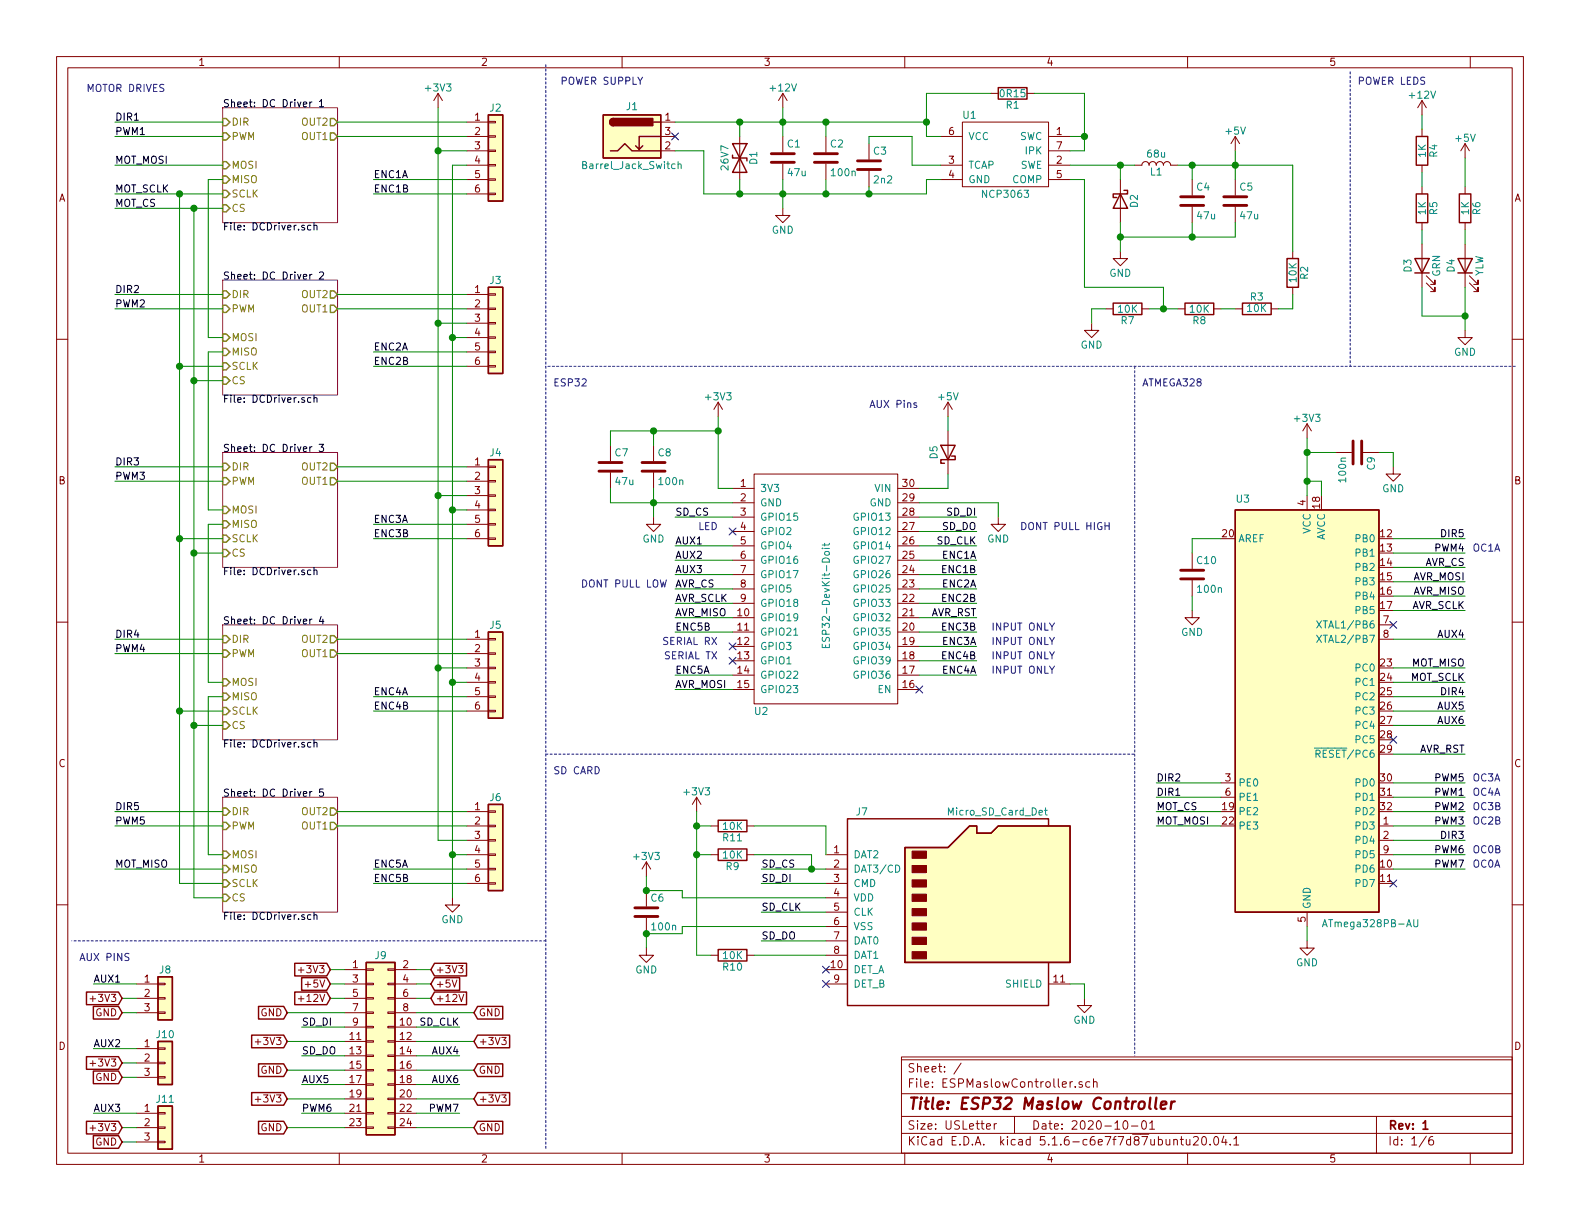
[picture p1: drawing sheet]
<svg xmlns="http://www.w3.org/2000/svg" width="279mm" height="216mm" viewBox="0 0 279 216" stroke-linecap="round" stroke-linejoin="round" font-family="sans-serif">
<defs><g id="words">
<text font-size="2.8" fill="#840000" x="160.4" y="196.2">Title: ESP32 Maslow Controller</text>
<g font-size="2.1" fill="#840000">
<text x="160.4" y="189.6">Sheet: /</text>
<text x="160.4" y="192.3">File: ESPMaslowController.sch</text>
<text x="160.4" y="202.5">KiCad E.D.A. kicad 5.1.6-c6e7f7d87ubuntu20.04.1</text>
<text x="160.4" y="199.7">Size: USLetter</text>
<text x="182.4" y="199.7">Date: 2020-10-01</text>
<text x="245.4" y="199.7">Rev: 1</text>
<text x="245.4" y="202.5">Id: 1/6</text>
</g>
<g font-size="1.8" fill="#840000">
<text x="35" y="11.6">1</text>
<text x="85" y="11.6">2</text>
<text x="135" y="11.6">3</text>
<text x="185" y="11.6">4</text>
<text x="235" y="11.6">5</text>
<text x="84" y="21.3">1</text>
<text x="84" y="23.9">2</text>
<text x="117.6" y="21.3">1</text>
<text x="117.6" y="23.9">3</text>
<text x="167.8" y="23.9">6</text>
<text x="186.8" y="23.9">1</text>
<text x="84" y="26.4">3</text>
<text x="84" y="29">4</text>
<text x="117.6" y="26.4">2</text>
<text x="167.8" y="29">3</text>
<text x="186.8" y="29">2</text>
<text x="186.8" y="26.4">7</text>
<text x="10.4" y="35.6">A</text>
<text x="84" y="31.5">5</text>
<text x="84" y="34">6</text>
<text x="167.8" y="31.5">4</text>
<text x="186.8" y="31.5">5</text>
<text x="267.8" y="35.6">A</text>
<text x="84" y="51.8">1</text>
<text x="84" y="54.4">2</text>
<text x="84" y="56.9">3</text>
<text x="84" y="59.4">4</text>
<text x="84" y="62">5</text>
<text x="84" y="64.5">6</text>
<text x="84" y="82.3">1</text>
<text x="10.4" y="85.6">B</text>
<text x="84" y="84.8">2</text>
<text x="84" y="87.4">3</text>
<text x="84" y="89.9">4</text>
<text x="131" y="86.1">1</text>
<text x="131" y="88.6">2</text>
<text x="159.7" y="88.6">29</text>
<text x="159.7" y="86.1">30</text>
<text x="230.9" y="89.4" transform="rotate(-90 230.9 89.4)">4</text>
<text x="233.4" y="89.9" transform="rotate(-90 233.4 89.9)">18</text>
<text x="267.8" y="85.6">B</text>
<text x="84" y="92.5">5</text>
<text x="84" y="95">6</text>
<text x="131" y="91.2">3</text>
<text x="131" y="93.7">4</text>
<text x="159.7" y="93.7">27</text>
<text x="159.7" y="91.2">28</text>
<text x="216.2" y="95">20</text>
<text x="244.1" y="95">12</text>
<text x="131" y="96.3">5</text>
<text x="131" y="98.8">6</text>
<text x="131" y="101.3">7</text>
<text x="159.7" y="101.3">24</text>
<text x="159.7" y="98.8">25</text>
<text x="159.7" y="96.3">26</text>
<text x="244.1" y="97.5">13</text>
<text x="244.1" y="100.1">14</text>
<text x="131" y="103.9">8</text>
<text x="131" y="106.4">9</text>
<text x="159.7" y="106.4">22</text>
<text x="159.7" y="103.9">23</text>
<text x="244.1" y="102.6">15</text>
<text x="244.1" y="105.2">16</text>
<text x="244.1" y="107.7">17</text>
<text x="84" y="112.8">1</text>
<text x="130.5" y="109">10</text>
<text x="130.5" y="111.5">11</text>
<text x="159.7" y="111.5">20</text>
<text x="159.7" y="109">21</text>
<text x="244.6" y="110.2">7</text>
<text x="244.6" y="112.8">8</text>
<text x="84" y="115.3">2</text>
<text x="84" y="117.9">3</text>
<text x="130.5" y="114">12</text>
<text x="130.5" y="116.6">13</text>
<text x="130.5" y="119.1">14</text>
<text x="159.7" y="119.1">17</text>
<text x="159.7" y="116.6">18</text>
<text x="159.7" y="114">19</text>
<text x="244.1" y="117.9">23</text>
<text x="84" y="120.4">4</text>
<text x="84" y="122.9">5</text>
<text x="84" y="125.5">6</text>
<text x="130.5" y="121.7">15</text>
<text x="159.7" y="121.7">16</text>
<text x="244.1" y="120.4">24</text>
<text x="244.1" y="122.9">25</text>
<text x="244.1" y="125.5">26</text>
<text x="244.1" y="128">27</text>
<text x="244.1" y="130.6">28</text>
<text x="10.4" y="135.6">C</text>
<text x="244.1" y="133.1">29</text>
<text x="267.8" y="135.6">C</text>
<text x="84" y="143.3">1</text>
<text x="216.2" y="143.3">19</text>
<text x="216.7" y="138.2">3</text>
<text x="216.7" y="140.7">6</text>
<text x="244.1" y="138.2">30</text>
<text x="244.1" y="140.7">31</text>
<text x="244.1" y="143.3">32</text>
<text x="84" y="145.8">2</text>
<text x="84" y="148.3">3</text>
<text x="216.2" y="145.8">22</text>
<text x="244.6" y="145.8">1</text>
<text x="244.6" y="148.3">2</text>
<text x="84" y="150.9">4</text>
<text x="84" y="153.4">5</text>
<text x="84" y="156">6</text>
<text x="147.5" y="150.9">1</text>
<text x="147.5" y="153.4">2</text>
<text x="147.5" y="156">3</text>
<text x="244.1" y="153.4">10</text>
<text x="244.1" y="156">11</text>
<text x="244.6" y="150.9">9</text>
<text x="147.5" y="158.5">4</text>
<text x="147.5" y="161">5</text>
<text x="147.5" y="163.6">6</text>
<text x="147.5" y="166.1">7</text>
<text x="230.9" y="163" transform="rotate(-90 230.9 163)">5</text>
<text x="25.6" y="173.7">1</text>
<text x="53.4" y="172.1">+3V3</text>
<text x="62.4" y="171.2">1</text>
<text x="62.4" y="173.7">3</text>
<text x="71.3" y="171.2">2</text>
<text x="71.3" y="173.7">4</text>
<text x="77" y="172.1">+3V3</text>
<text x="147" y="171.2">10</text>
<text x="147.5" y="168.7">8</text>
<text x="147.5" y="173.7">9</text>
<text x="186.4" y="173.7">11</text>
<text x="16.6" y="177.2">+3V3</text>
<text x="16.9" y="179.7">GND</text>
<text x="25.6" y="176.3">2</text>
<text x="25.6" y="178.8">3</text>
<text x="46.1" y="179.7">GND</text>
<text x="53.4" y="177.2">+12V</text>
<text x="54.4" y="174.6">+5V</text>
<text x="62.4" y="176.3">5</text>
<text x="62.4" y="178.8">7</text>
<text x="71.3" y="176.3">6</text>
<text x="71.3" y="178.8">8</text>
<text x="77" y="177.2">+12V</text>
<text x="77" y="174.6">+5V</text>
<text x="84.6" y="179.7">GND</text>
<text x="10.4" y="185.6">D</text>
<text x="25.6" y="185.2">1</text>
<text x="45.8" y="184.8">+3V3</text>
<text x="61.9" y="183.9">11</text>
<text x="62.4" y="181.4">9</text>
<text x="70.8" y="181.4">10</text>
<text x="70.8" y="183.9">12</text>
<text x="84.6" y="184.8">+3V3</text>
<text x="267.8" y="185.6">D</text>
<text x="16.6" y="188.6">+3V3</text>
<text x="16.9" y="191.1">GND</text>
<text x="25.6" y="187.7">2</text>
<text x="25.6" y="190.2">3</text>
<text x="46.1" y="189.9">GND</text>
<text x="61.9" y="186.4">13</text>
<text x="61.9" y="189">15</text>
<text x="61.9" y="191.5">17</text>
<text x="70.8" y="186.4">14</text>
<text x="70.8" y="189">16</text>
<text x="70.8" y="191.5">18</text>
<text x="84.6" y="189.9">GND</text>
<text x="25.6" y="196.6">1</text>
<text x="45.8" y="194.9">+3V3</text>
<text x="61.9" y="194.1">19</text>
<text x="61.9" y="196.6">21</text>
<text x="70.8" y="194.1">20</text>
<text x="70.8" y="196.6">22</text>
<text x="84.6" y="194.9">+3V3</text>
<text x="16.6" y="200">+3V3</text>
<text x="16.9" y="202.6">GND</text>
<text x="25.6" y="199.1">2</text>
<text x="25.6" y="201.7">3</text>
<text x="46.1" y="200">GND</text>
<text x="61.9" y="199.1">23</text>
<text x="70.8" y="199.1">24</text>
<text x="84.6" y="200">GND</text>
<text x="35" y="205.5">1</text>
<text x="85" y="205.5">2</text>
<text x="135" y="205.5">3</text>
<text x="185" y="205.5">4</text>
<text x="235" y="205.5">5</text>
</g>
<g font-size="1.8" fill="#0000c2">
<text x="15.2" y="16.3">MOTOR DRIVES</text>
<text x="99.1" y="15">POWER SUPPLY</text>
<text x="240" y="15">POWER LEDS</text>
<text x="97.8" y="68.3">ESP32</text>
<text x="201.9" y="68.3">ATMEGA328</text>
<text x="153.7" y="72.1">AUX Pins</text>
<text x="123.5" y="93.7">LED</text>
<text x="180.3" y="93.7">DONT PULL HIGH</text>
<text x="260.3" y="97.5">OC1A</text>
<text x="103.4" y="103.9">DONT PULL LOW</text>
<text x="175.3" y="111.5">INPUT ONLY</text>
<text x="117.6" y="114">SERIAL RX</text>
<text x="117.8" y="116.6">SERIAL TX</text>
<text x="175.3" y="114">INPUT ONLY</text>
<text x="175.3" y="119.1">INPUT ONLY</text>
<text x="175.3" y="116.6">INPUT ONLY</text>
<text x="97.8" y="136.9">SD CARD</text>
<text x="260.3" y="138.2">OC3A</text>
<text x="260.3" y="143.3">OC3B</text>
<text x="260.3" y="140.7">OC4A</text>
<text x="260.3" y="145.8">OC2B</text>
<text x="260.3" y="150.9">OC0B</text>
<text x="260.3" y="153.4">OC0A</text>
<text x="14" y="169.9">AUX PINS</text>
</g>
<g font-size="1.8" fill="#008484">
<text x="75.4" y="16.2">+3V3</text>
<text x="136.3" y="16.2">+12V</text>
<text x="177" y="17.2">0R15</text>
<text x="249.4" y="17.4">+12V</text>
<text x="86.7" y="19.7">J2</text>
<text x="110.8" y="19.5">J1</text>
<text x="170.3" y="21">U1</text>
<text x="178" y="19.2">R1</text>
<text x="216.8" y="23.8">+5V</text>
<text x="103.4" y="29.9">Barrel_Jack_Switch</text>
<text x="128.8" y="30" transform="rotate(-90 128.8 30)">26V7</text>
<text x="133.9" y="29.1" transform="rotate(-90 133.9 29.1)">D1</text>
<text x="139.3" y="26.1">C1</text>
<text x="146.9" y="26.1">C2</text>
<text x="154.5" y="27.4">C3</text>
<text x="171.2" y="29.8">TCAP</text>
<text x="171.2" y="24.8">VCC</text>
<text x="180.3" y="24.8">SWC</text>
<text x="180.4" y="29.8">SWE</text>
<text x="181.5" y="27.3">IPK</text>
<text x="202.9" y="27.9">68u</text>
<text x="252.1" y="27.8" transform="rotate(-90 252.1 27.8)">1K</text>
<text x="254.2" y="27.8" transform="rotate(-90 254.2 27.8)">R4</text>
<text x="257.5" y="25.1">+5V</text>
<text x="139.4" y="31.2">47u</text>
<text x="147.1" y="31.2">100n</text>
<text x="154.6" y="32.4">2n2</text>
<text x="171.2" y="32.4">GND</text>
<text x="174" y="35">NCP3063</text>
<text x="179.1" y="32.4">COMP</text>
<text x="203.5" y="31">L1</text>
<text x="211.7" y="33.7">C4</text>
<text x="219.3" y="33.7">C5</text>
<text x="136.5" y="41.3">GND</text>
<text x="201.2" y="36.7" transform="rotate(-90 201.2 36.7)">D2</text>
<text x="211.8" y="38.8">47u</text>
<text x="219.4" y="38.8">47u</text>
<text x="252.1" y="37.9" transform="rotate(-90 252.1 37.9)">1K</text>
<text x="254.2" y="37.9" transform="rotate(-90 254.2 37.9)">R5</text>
<text x="259.8" y="37.9" transform="rotate(-90 259.8 37.9)">1K</text>
<text x="261.8" y="37.9" transform="rotate(-90 261.8 37.9)">R6</text>
<text x="86.7" y="50.2">J3</text>
<text x="196.2" y="48.9">GND</text>
<text x="221.1" y="53.1">R3</text>
<text x="229.3" y="49.9" transform="rotate(-90 229.3 49.9)">10K</text>
<text x="231.3" y="49.4" transform="rotate(-90 231.3 49.4)">R2</text>
<text x="249.6" y="48.1" transform="rotate(-90 249.6 48.1)">D3</text>
<text x="254.7" y="48.9" transform="rotate(-90 254.7 48.9)">GRN</text>
<text x="257.2" y="48.1" transform="rotate(-90 257.2 48.1)">D4</text>
<text x="262.3" y="48.9" transform="rotate(-90 262.3 48.9)">YLW</text>
<text x="197.8" y="55.3">10K</text>
<text x="198.3" y="57.3">R7</text>
<text x="210.5" y="55.3">10K</text>
<text x="211" y="57.3">R8</text>
<text x="220.6" y="55.2">10K</text>
<text x="191.1" y="61.6">GND</text>
<text x="257.1" y="62.9">GND</text>
<text x="124.9" y="70.8">+3V3</text>
<text x="166" y="70.8">+5V</text>
<text x="229.1" y="74.6">+3V3</text>
<text x="86.7" y="80.7">J4</text>
<text x="108.8" y="80.7">C7</text>
<text x="116.4" y="80.7">C8</text>
<text x="165.8" y="81.1" transform="rotate(-90 165.8 81.1)">D5</text>
<text x="243.1" y="83.1" transform="rotate(-90 243.1 83.1)">C9</text>
<text x="108.9" y="85.8">47u</text>
<text x="116.7" y="85.8">100n</text>
<text x="134.4" y="87">3V3</text>
<text x="134.4" y="89.5">GND</text>
<text x="153.8" y="89.5">GND</text>
<text x="154.8" y="87">VIN</text>
<text x="218.7" y="88.9">U3</text>
<text x="238" y="85.1" transform="rotate(-90 238 85.1)">100n</text>
<text x="244.4" y="87">GND</text>
<text x="113.6" y="95.9">GND</text>
<text x="134.4" y="92.1">GPIO15</text>
<text x="134.4" y="94.6">GPIO2</text>
<text x="151.3" y="94.6">GPIO12</text>
<text x="151.3" y="92.1">GPIO13</text>
<text x="174.6" y="95.9">GND</text>
<text x="218.9" y="95.9">AREF</text>
<text x="231.8" y="94.4" transform="rotate(-90 231.8 94.4)">VCC</text>
<text x="234.3" y="95.7" transform="rotate(-90 234.3 95.7)">AVCC</text>
<text x="239.9" y="95.9">PB0</text>
<text x="134.4" y="97.2">GPIO4</text>
<text x="134.4" y="99.7">GPIO16</text>
<text x="151.3" y="99.7">GPIO27</text>
<text x="151.3" y="97.2">GPIO14</text>
<text x="211.7" y="99.7">C10</text>
<text x="239.9" y="98.4">PB1</text>
<text x="239.9" y="101">PB2</text>
<text x="134.4" y="102.2">GPIO17</text>
<text x="134.4" y="104.8">GPIO5</text>
<text x="134.4" y="107.3">GPIO18</text>
<text x="151.3" y="107.3">GPIO33</text>
<text x="151.3" y="104.8">GPIO25</text>
<text x="151.3" y="102.2">GPIO26</text>
<text x="211.9" y="104.8">100n</text>
<text x="239.9" y="103.5">PB3</text>
<text x="239.9" y="106">PB4</text>
<text x="86.7" y="111.2">J5</text>
<text x="134.4" y="109.9">GPIO19</text>
<text x="134.4" y="112.4">GPIO21</text>
<text x="146.7" y="113.2" transform="rotate(-90 146.7 113.2)">ESP32-DevKit-Doit</text>
<text x="151.3" y="112.4">GPIO35</text>
<text x="151.3" y="109.9">GPIO32</text>
<text x="208.9" y="112.4">GND</text>
<text x="233.8" y="111.1">XTAL1/PB6</text>
<text x="233.8" y="113.7">XTAL2/PB7</text>
<text x="239.9" y="108.6">PB5</text>
<text x="134.4" y="114.9">GPIO3</text>
<text x="134.4" y="117.5">GPIO1</text>
<text x="151.3" y="117.5">GPIO39</text>
<text x="151.3" y="114.9">GPIO34</text>
<text x="239.9" y="118.7">PC0</text>
<text x="134.4" y="120">GPIO22</text>
<text x="134.4" y="122.6">GPIO23</text>
<text x="151.3" y="120">GPIO36</text>
<text x="155.3" y="122.6">EN</text>
<text x="239.9" y="121.3">PC1</text>
<text x="239.9" y="123.8">PC2</text>
<text x="133.5" y="126.4">U2</text>
<text x="239.9" y="126.4">PC3</text>
<text x="239.9" y="128.9">PC4</text>
<text x="239.9" y="131.4">PC5</text>
<text x="233.5" y="134">RESET/PC6</text>
<text x="86.7" y="141.7">J6</text>
<text x="121.1" y="140.6">+3V3</text>
<text x="218.9" y="139.1">PE0</text>
<text x="218.9" y="141.6">PE1</text>
<text x="239.9" y="139.1">PD0</text>
<text x="239.9" y="141.6">PD1</text>
<text x="127.9" y="148.8">R11</text>
<text x="127.9" y="146.7">10K</text>
<text x="151.4" y="144.2">J7</text>
<text x="167.9" y="144.2">Micro_SD_Card_Det</text>
<text x="218.9" y="144.1">PE2</text>
<text x="218.9" y="146.7">PE3</text>
<text x="239.9" y="146.7">PD3</text>
<text x="239.9" y="149.2">PD4</text>
<text x="239.9" y="144.1">PD2</text>
<text x="112.2" y="152.1">+3V3</text>
<text x="127.9" y="151.8">10K</text>
<text x="128.4" y="153.8">R9</text>
<text x="150.9" y="151.8">DAT2</text>
<text x="150.9" y="154.3">DAT3/CD</text>
<text x="239.9" y="154.3">PD6</text>
<text x="239.9" y="151.8">PD5</text>
<text x="115.1" y="159.4">C6</text>
<text x="150.9" y="156.8">CMD</text>
<text x="150.9" y="159.4">VDD</text>
<text x="150.9" y="161.9">CLK</text>
<text x="231.8" y="160.8" transform="rotate(-90 231.8 160.8)">GND</text>
<text x="239.9" y="156.8">PD7</text>
<text x="78.1" y="163.2">GND</text>
<text x="115.4" y="164.5">100n</text>
<text x="150.9" y="164.5">VSS</text>
<text x="150.9" y="167">DAT0</text>
<text x="234.6" y="164">ATmega328PB-AU</text>
<text x="28.2" y="172.1">J8</text>
<text x="66.3" y="169.6">J9</text>
<text x="112.3" y="172.1">GND</text>
<text x="127.9" y="171.6">R10</text>
<text x="127.9" y="169.6">10K</text>
<text x="150.9" y="172.1">DET_A</text>
<text x="150.9" y="169.5">DAT1</text>
<text x="229.2" y="170.9">GND</text>
<text x="150.9" y="174.6">DET_B</text>
<text x="177.9" y="174.6">SHIELD</text>
<text x="27.7" y="183.6">J10</text>
<text x="189.8" y="181">GND</text>
<text x="27.7" y="195">J11</text>
</g>
<g font-size="1.8">
<text x="20.3" y="21.3">DIR1</text>
<text x="20.3" y="23.9">PWM1</text>
<text x="39.4" y="18.9">Sheet: DC Driver 1</text>
<text x="20.3" y="29">MOT_MOSI</text>
<text x="20.3" y="34">MOT_SCLK</text>
<text x="66" y="34">ENC1B</text>
<text x="66" y="31.5">ENC1A</text>
<text x="20.3" y="36.6">MOT_CS</text>
<text x="39.4" y="40.7">File: DCDriver.sch</text>
<text x="20.3" y="51.8">DIR2</text>
<text x="39.4" y="49.4">Sheet: DC Driver 2</text>
<text x="20.3" y="54.4">PWM2</text>
<text x="66" y="64.5">ENC2B</text>
<text x="66" y="62">ENC2A</text>
<text x="39.4" y="71.2">File: DCDriver.sch</text>
<text x="20.3" y="82.3">DIR3</text>
<text x="39.4" y="79.9">Sheet: DC Driver 3</text>
<text x="20.3" y="84.8">PWM3</text>
<text x="66" y="95">ENC3B</text>
<text x="66" y="92.5">ENC3A</text>
<text x="119.4" y="91.2">SD_CS</text>
<text x="166.6" y="93.7">SD_DO</text>
<text x="167.5" y="91.2">SD_DI</text>
<text x="255" y="95">DIR5</text>
<text x="39.4" y="101.7">File: DCDriver.sch</text>
<text x="119.4" y="101.3">AUX3</text>
<text x="119.4" y="98.8">AUX2</text>
<text x="119.4" y="96.3">AUX1</text>
<text x="165.6" y="96.3">SD_CLK</text>
<text x="166.7" y="98.8">ENC1A</text>
<text x="166.7" y="101.3">ENC1B</text>
<text x="251.9" y="100.1">AVR_CS</text>
<text x="253.8" y="97.5">PWM4</text>
<text x="119.4" y="103.9">AVR_CS</text>
<text x="119.4" y="106.4">AVR_SCLK</text>
<text x="166.7" y="106.4">ENC2B</text>
<text x="166.7" y="103.9">ENC2A</text>
<text x="249.6" y="107.7">AVR_SCLK</text>
<text x="249.8" y="102.6">AVR_MOSI</text>
<text x="249.8" y="105.2">AVR_MISO</text>
<text x="20.3" y="112.8">DIR4</text>
<text x="39.4" y="110.4">Sheet: DC Driver 4</text>
<text x="119.4" y="109">AVR_MISO</text>
<text x="119.4" y="111.5">ENC5B</text>
<text x="164.5" y="109">AVR_RST</text>
<text x="166.7" y="111.5">ENC3B</text>
<text x="254.4" y="112.8">AUX4</text>
<text x="20.3" y="115.3">PWM4</text>
<text x="119.4" y="119.1">ENC5A</text>
<text x="166.7" y="114">ENC3A</text>
<text x="166.7" y="116.6">ENC4B</text>
<text x="166.7" y="119.1">ENC4A</text>
<text x="249.7" y="117.9">MOT_MISO</text>
<text x="66" y="125.5">ENC4B</text>
<text x="66" y="122.9">ENC4A</text>
<text x="119.4" y="121.7">AVR_MOSI</text>
<text x="249.4" y="120.4">MOT_SCLK</text>
<text x="254.4" y="125.5">AUX5</text>
<text x="255" y="122.9">DIR4</text>
<text x="254.4" y="128">AUX6</text>
<text x="39.4" y="132.2">File: DCDriver.sch</text>
<text x="250.8" y="133.1">AVR_RST</text>
<text x="20.3" y="143.3">DIR5</text>
<text x="39.4" y="140.9">Sheet: DC Driver 5</text>
<text x="204.5" y="140.7">DIR1</text>
<text x="204.5" y="143.3">MOT_CS</text>
<text x="204.5" y="138.2">DIR2</text>
<text x="253.8" y="138.2">PWM5</text>
<text x="253.8" y="140.7">PWM1</text>
<text x="253.8" y="143.3">PWM2</text>
<text x="20.3" y="145.8">PWM5</text>
<text x="204.5" y="145.8">MOT_MOSI</text>
<text x="253.8" y="145.8">PWM3</text>
<text x="255" y="148.3">DIR3</text>
<text x="20.3" y="153.4">MOT_MISO</text>
<text x="66" y="156">ENC5B</text>
<text x="66" y="153.4">ENC5A</text>
<text x="134.6" y="153.4">SD_CS</text>
<text x="134.6" y="156">SD_DI</text>
<text x="253.8" y="150.9">PWM6</text>
<text x="253.8" y="153.4">PWM7</text>
<text x="134.6" y="161">SD_CLK</text>
<text x="39.4" y="162.7">File: DCDriver.sch</text>
<text x="134.6" y="166.1">SD_DO</text>
<text x="16.5" y="173.7">AUX1</text>
<text x="16.5" y="185.2">AUX2</text>
<text x="53.3" y="181.4">SD_DI</text>
<text x="74.2" y="181.4">SD_CLK</text>
<text x="53.3" y="186.4">SD_DO</text>
<text x="53.3" y="191.5">AUX5</text>
<text x="76.6" y="186.4">AUX4</text>
<text x="76.6" y="191.5">AUX6</text>
<text x="16.5" y="196.6">AUX3</text>
<text x="53.3" y="196.6">PWM6</text>
<text x="76" y="196.6">PWM7</text>
</g>
<g font-size="1.8" fill="#848400">
<text x="40.9" y="22.2">DIR</text>
<text x="53.4" y="22.2">OUT2</text>
<text x="40.9" y="24.8">PWM</text>
<text x="40.9" y="29.8">MOSI</text>
<text x="53.4" y="24.8">OUT1</text>
<text x="40.9" y="32.4">MISO</text>
<text x="40.9" y="34.9">SCLK</text>
<text x="40.9" y="37.5">CS</text>
<text x="40.9" y="52.7">DIR</text>
<text x="53.4" y="52.7">OUT2</text>
<text x="40.9" y="55.2">PWM</text>
<text x="53.4" y="55.2">OUT1</text>
<text x="40.9" y="60.3">MOSI</text>
<text x="40.9" y="62.9">MISO</text>
<text x="40.9" y="65.4">SCLK</text>
<text x="40.9" y="67.9">CS</text>
<text x="40.9" y="83.2">DIR</text>
<text x="53.4" y="83.2">OUT2</text>
<text x="40.9" y="85.7">PWM</text>
<text x="53.4" y="85.7">OUT1</text>
<text x="40.9" y="90.8">MOSI</text>
<text x="40.9" y="93.3">MISO</text>
<text x="40.9" y="95.9">SCLK</text>
<text x="40.9" y="98.4">CS</text>
<text x="40.9" y="113.7">DIR</text>
<text x="53.4" y="113.7">OUT2</text>
<text x="40.9" y="116.2">PWM</text>
<text x="53.4" y="116.2">OUT1</text>
<text x="40.9" y="121.3">MOSI</text>
<text x="40.9" y="123.8">MISO</text>
<text x="40.9" y="126.4">SCLK</text>
<text x="40.9" y="128.9">CS</text>
<text x="40.9" y="144.1">DIR</text>
<text x="40.9" y="146.7">PWM</text>
<text x="53.4" y="146.7">OUT1</text>
<text x="53.4" y="144.1">OUT2</text>
<text x="40.9" y="151.8">MOSI</text>
<text x="40.9" y="154.3">MISO</text>
<text x="40.9" y="156.8">SCLK</text>
<text x="40.9" y="159.4">CS</text>
</g>
</g></defs>
<g fill="none" stroke="#840000" stroke-width=".18">
<path d="M10 10h259.4v195.9h-259.4zM12 12h255.4v191.9h-255.4zM60 10v2M77.5 16.5l-.8 1.3M77.5 16.5v2.6M77.5 16.5l.7 1.3M110 10v2M138.4 16.5l-.7 1.3M138.4 16.5v2.6M138.4 16.5l.8 1.3M160 10v2M175.3 16.5h1.2"/>
<path d="M181.6 16.5h1.3M210 10v2M251.5 17.8v2.5M251.5 17.8l-.8 1.3M251.5 17.8l.7 1.3M260 10v2M82.5 24.1h3.9M82.5 29.2h3.9M82.5 31.8h3.9M82.5 26.7h3.9M82.5 21.6h3.9M82.5 34.3h3.9"/>
<path d="M86.4 31.6h1.2v.3h-1.2zM86.4 34.2h1.2v.2h-1.2zM86.4 29.1h1.2v.2h-1.2zM86.4 24h1.2v.3h-1.2zM86.4 21.5h1.2v.2h-1.2zM86.4 26.5h1.2v.3h-1.2zM116.8 24.1h2.6M116.8 26.7h2.6M116.8 21.6h2.6M130.8 24.1v7.7M138.4 36.8v1.3h1.3l-1.3 1.3-1.2-1.3h1.2M138.4 24.1v2.8"/>
<path d="M138.4 29v2.8M146 24.1v2.8M146 29v2.8M153.7 25.4v2.8M153.7 30.2v2.8M166.4 24.1h3.8M166.4 29.2h3.8M166.4 31.8h3.8M170.2 21.6h15.2v11.4h-15.2zM185.4 24.1h3.8M185.4 29.2h3.8M185.4 31.8h3.8"/>
<path d="M185.4 26.7h3.8M198.1 31.8v7.6M200.7 29.2h1.2a.63 .63 0 0 1 .7-.6 .63 .63 0 0 1 .6 .6 .63 .63 0 0 1 .6-.6 .63 .63 0 0 1 .7 .6 .63 .63 0 0 1 .6-.6 .63 .63 0 0 1 .6 .6 .63 .63 0 0 1 .7-.6 .63 .63 0 0 1 .6 .6h1.3M210.8 31.8v2.7M210.8 36.6v2.8M218.4 24.1v2.6M218.4 31.8v2.7M218.4 36.6v2.8M218.4 24.1l-.7 1.3M218.4 24.1l.8 1.3M251.5 22.9v1.2M251.5 29.2v1.3"/>
<path d="M251.5 33v1.3M251.5 39.4v1.2M259.1 25.4v2.5M259.1 33v1.3M259.1 39.4v1.2M259.1 25.4l-.8 1.3M259.1 25.4l.7 1.3M10 60h2M82.5 54.6h3.9M82.5 52.1h3.9M82.5 57.2h3.9M82.5 59.7h3.9"/>
<path d="M86.4 59.6h1.2v.2h-1.2zM86.4 54.5h1.2v.2h-1.2zM86.4 51.9h1.2v.3h-1.2zM86.4 57h1.2v.3h-1.2zM193 57.2v1.2h1.3l-1.3 1.3-1.2-1.3h1.2M195.6 54.6h1.2M198.1 44.5v1.2h1.3l-1.3 1.3-1.3-1.3h1.3M201.9 54.6h1.3M208.3 54.6h1.2M214.6 54.6h1.3M218.4 54.6h1.3M224.8 54.6h1.3"/>
<path d="M228.6 44.5v1.2M228.6 50.8v1.3M251.5 43.2v7.6M252.2 50l1.5 1.6v-.8v.8h-.7M252.2 48.8l1.5 1.5v-.8v.8h-.7M259.1 58.4v1.3h1.2l-1.2 1.3-1.3-1.3h1.3M259.1 43.2v7.6M259.8 50l1.6 1.6v-.8v.8h-.8M259.8 48.8l1.6 1.5v-.8v.8h-.8M267.4 60h2M82.5 62.2h3.9M82.5 64.8h3.9"/>
<path d="M86.4 62.1h1.2v.3h-1.2zM86.4 64.6h1.2v.3h-1.2zM107.9 78.7v2.8M115.6 78.7v2.8M127 71.1l-.8 1.3M127 71.1v2.6M127 71.1l.8 1.3M167.6 71.1v2.6M167.6 76.2v7.6M167.6 71.1l-.7 1.3M167.6 71.1l.8 1.3M231.1 74.9l-.7 1.3"/>
<path d="M231.1 74.9v2.6M231.1 74.9l.8 1.3M82.5 82.6h3.9M82.5 85.1h3.9M82.5 87.6h3.9M82.5 90.2h3.9M82.5 92.7h3.9M82.5 95.3h3.9M86.4 92.6h1.2v.2h-1.2zM86.4 95.1h1.2v.3h-1.2zM86.4 90h1.2v.3h-1.2zM86.4 85h1.2v.2h-1.2z"/>
<path d="M86.4 82.4h1.2v.3h-1.2zM86.4 87.5h1.2v.3h-1.2zM107.9 83.6v2.8M115.6 91.4v1.3h1.2l-1.2 1.3-1.3-1.3h1.3M115.6 83.6v2.8M129.5 86.4h3.8M129.5 88.9h3.8M129.5 99.1h3.8M129.5 96.5h3.8M129.5 94h3.8M129.5 91.4h3.8M133.3 83.8h25.4v40.7h-25.4z"/>
<path d="M158.7 86.4h3.9M158.7 88.9h3.9M158.7 99.1h3.9M158.7 96.5h3.9M158.7 94h3.9M158.7 91.4h3.9M176.5 91.4v1.3h1.3l-1.3 1.3-1.2-1.3h1.2M210.8 97.8v2.8M231.1 87.6v2.6M236.2 80h2.8M241 80h2.8M246.4 82.6v1.2h1.2l-1.2 1.3-1.3-1.3h1.3"/>
<path d="M10 110h2M82.5 113h3.9M82.5 115.6h3.9M82.5 118.1h3.9M86.4 115.4h1.2v.3h-1.2zM86.4 112.9h1.2v.3h-1.2zM86.4 118h1.2v.2h-1.2zM129.5 109.2h3.8M129.5 111.8h3.8M129.5 114.3h3.8M129.5 116.8h3.8M129.5 119.4h3.8"/>
<path d="M129.5 106.7h3.8M129.5 104.1h3.8M129.5 101.6h3.8M158.7 109.2h3.9M158.7 111.8h3.9M158.7 114.3h3.9M158.7 116.8h3.9M158.7 119.4h3.9M158.7 106.7h3.9M158.7 104.1h3.9M158.7 101.6h3.9M210.8 108v1.2h1.3l-1.3 1.3-1.3-1.3h1.3"/>
<path d="M210.8 102.6v2.8M243.8 113h2.6M243.8 110.5h2.6M267.4 110h2M82.5 120.7h3.9M82.5 123.2h3.9M82.5 125.7h3.9M86.4 123.1h1.2v.2h-1.2zM86.4 125.6h1.2v.3h-1.2zM86.4 120.5h1.2v.3h-1.2zM129.5 121.9h3.8M158.7 121.9h3.9"/>
<path d="M215.9 138.4h2.5M10 160h2M80 158.8v1.2h1.3l-1.3 1.3-1.3-1.3h1.3M82.5 146.1h3.9M82.5 143.5h3.9M82.5 148.6h3.9M82.5 151.1h3.9M82.5 153.7h3.9M82.5 156.2h3.9M86.4 153.5h1.2v.3h-1.2zM86.4 156.1h1.2v.2h-1.2zM86.4 151h1.2v.3h-1.2z"/>
<path d="M86.4 145.9h1.2v.3h-1.2zM86.4 143.4h1.2v.2h-1.2zM86.4 148.5h1.2v.2h-1.2zM114.3 152.4l-.8 1.3M114.3 152.4v2.5M114.3 157.5v2.8M114.3 152.4l.8 1.3M123.2 141l-.8 1.2M123.2 141v2.5M123.2 141l.8 1.2M125.7 146.1h1.3M125.7 151.1h1.3"/>
<path d="M132.1 146.1h1.2M132.1 151.1h1.2M146 151.1h3.9M146 153.7h3.9M146 156.2h3.9M146 158.8h3.9M215.9 141h2.5M243.8 146.1h2.6M243.8 148.6h2.6M243.8 151.1h2.6M267.4 160h2M15.9 176.6h1"/>
<path d="M24.1 174h3.8M24.1 176.5h3.8M24.1 179.1h3.8M27.9 178.9h1.3v.3h-1.3zM27.9 173.9h1.3v.2h-1.3zM27.9 176.4h1.3v.3h-1.3zM52.8 176.6h.9M52.8 171.5h.9M61 171.5h3.8M61 174h3.8M61 176.5h3.8M61 179.1h3.8"/>
<path d="M64.8 178.9h1.2v.3h-1.2zM64.8 176.4h1.2v.3h-1.2zM64.8 173.9h1.2v.2h-1.2zM64.8 171.3h1.2v.3h-1.2zM68.6 178.9h1.2v.3h-1.2zM68.6 176.4h1.2v.3h-1.2zM68.6 173.9h1.2v.2h-1.2zM68.6 171.3h1.2v.3h-1.2zM69.8 171.5h3.9M69.8 174h3.9M69.8 176.5h3.9M69.8 179.1h3.9"/>
<path d="M80 173.3l.4 1.2 .4-1.2M81.1 170.7h.8l-.4 .5 .3 .1v.6l-.2 .1-.5-.1M81.2 175.8l.4 1.3 .4-1.3M114.3 167.6v1.3h1.3l-1.3 1.3-1.3-1.3h1.3M114.3 162.3v2.8M125.7 168.9h1.3M132.1 168.9h1.2M146 171.5h3.9M146 174h3.9M146 168.9h3.9M146 161.3h3.9M146 163.8h3.9"/>
<path d="M146 166.4h3.9M185.4 174h3.8M191.8 176.5v1.3h1.2l-1.2 1.3-1.3-1.3h1.3M231.1 166.4v1.2h1.3l-1.3 1.3-1.2-1.3h1.2M231.1 161.3v2.5M15.9 199.5h1M15.9 188h1M24.1 196.9h3.8M24.1 199.4h3.8M24.1 185.4h3.8M24.1 188h3.8M24.1 190.5h3.8"/>
<path d="M27.9 196.7h1.3v.3h-1.3zM27.9 199.3h1.3v.2h-1.3zM27.9 190.4h1.3v.2h-1.3zM27.9 185.3h1.3v.2h-1.3zM27.9 187.8h1.3v.3h-1.3zM45.1 194.4h1M45.1 184.2h1M61 181.6h3.8M61 184.2h3.8M61 186.7h3.8M61 189.2h3.8M61 191.8h3.8"/>
<path d="M61 194.3h3.8M61 196.9h3.8M61 199.4h3.8M64.8 189.1h1.2v.3h-1.2zM64.8 191.6h1.2v.3h-1.2zM64.8 194.2h1.2v.2h-1.2zM64.8 196.7h1.2v.3h-1.2zM64.8 199.3h1.2v.2h-1.2zM64.8 186.6h1.2v.2h-1.2zM64.8 181.5h1.2v.2h-1.2zM64.8 184h1.2v.3h-1.2zM68.6 189.1h1.2v.3h-1.2z"/>
<path d="M68.6 191.6h1.2v.3h-1.2zM68.6 194.2h1.2v.2h-1.2zM68.6 196.7h1.2v.3h-1.2zM68.6 199.3h1.2v.2h-1.2zM68.6 186.6h1.2v.2h-1.2zM68.6 181.5h1.2v.2h-1.2zM68.6 184h1.2v.3h-1.2zM69.8 181.6h3.9M69.8 184.2h3.9M69.8 186.7h3.9M69.8 189.2h3.9M69.8 191.8h3.9"/>
<path d="M69.8 194.3h3.9M69.8 196.9h3.9M69.8 199.4h3.9M88.7 193.6h.8l-.4 .5 .4 .1v.5l-.2 .2-.6-.2M88.7 183.4h.8l-.4 .5 .4 .1v.6l-.2 .1-.6-.1M159.4 186.9h108v17h-108zM159.4 197.4h108M159.4 193.4h108M159.4 187.4h108M170 188l-1.3 1.9M174.4 199.2l.8-.2-.1-.2-.4-.1-.3 .2 .1 .7h.6M175.8 198.7v1"/>
<path d="M176.2 198.7l-.3 .1-.1 .2M179.4 197.4v3M189.7 191.3h-.3l-.2 .2M190.1 192.1v.2M191.4 191.3h-.4l-.2 .2 .1 .2 .5 .1v.4h-.6M192.7 191.3h-.4l-.3 .2 .1 .6 .2 .2 .4-.1M193.4 191.4l.2-.1h.3l.1 1M193.4 190.8v1.5M198.8 198.2h.3a.94 .94 0 0 1 0 1.5 .8 .8 0 0 1-.6-.7 .8 .8 0 0 1 .3-.8zM200.1 199.1h1.1M202 198.3l.4-.1a.94 .94 0 0 1 0 1.5 .82 .82 0 0 1-.4-1.4zM203.3 198.6l.4-.4v1.5"/>
<path d="M203.3 199.7h.9M243.4 197.4v6.5M24.1 201.9h3.8M27.9 201.8h1.3v.3h-1.3zM60 203.9v2M110 203.9v2M159.4 200.4h108M160 203.9v2M207.6 201.6l.2-.1h.3l.1 1M208.7 201.5h.6M208.9 201v1.3l.4 .2M209.8 201.5l.1 .9 .3 .1 .2-.2"/>
<path d="M210 203.9v2M210.4 201.5v1M211 201.1l.3-.1h.3l.3 .4-.9 1.1h.9M212.6 201.1l.4-.1a.94 .94 0 0 1 0 1.5l-.5-.3v-.7zM214 202.3v.2M214.8 201h.2a.8 .8 0 0 1 .5 .7 .8 .8 0 0 1-.5 .8 1 1 0 0 1-.2-1.5zM216.4 200.9l-.3 1.1h.9M216.8 201.5v1M217.6 202.3v.2M218.2 201.4l.4-.4v1.5M218.2 202.5h.8M252.2 200.9l-1.2 1.9"/>
<path d="M253.4 201a.62 .62 0 0 0-.7 .6v.7l.3 .2 .4-.2 .1-.5-.1-.2-.4-.1-.3 .3M260 203.9v2"/>
</g>
<path d="M251.6 198.6l.5-.4v1.5M251.6 199.7h.9" fill="none" stroke="#840000" stroke-width=".3"/>
<path d="M203.4 194.1l-.2 1.7 .3 .3M204.5 194.1l-.2 1.7 .2 .3M205.3 195.4l.9-.2v-.4h-.8l-.2 1 .3 .3 .6-.1M207.2 194.8l-.2 1.3M207.7 194.8a.54 .54 0 0 0-.6 .3" fill="none" stroke="#840000" stroke-width=".41"/>
<path d="M39.4 19.1h20.3v20.3h-20.3zM39.4 49.5h20.3v20.4h-20.3zM39.4 80h20.3v20.3h-20.3zM39.4 110.5h20.3v20.3h-20.3zM39.4 141h20.3v20.3h-20.3z" fill="none" stroke="#840084" stroke-width=".18"/>
<g fill="none" stroke="#000" stroke-width=".18">
<path d="M54.8 18v.9M55.2 18l-.4 .3M56.5 18l.3-.4v1.3M56.5 18.9h.7M55 39.9l-.4-.1-.2 .3 .1 .5h.5M55.5 40l.2-.2 .3 .1 .1 .8M55.5 39.4v1.3M54.8 48.5v.9M55.2 48.5l-.4 .2M56.5 48.2l.5-.1 .2 .3-.8 1h.8M54.8 79v.8M55 70.4l-.4-.1-.2 .2 .1 .6h.5"/>
<path d="M55.2 79l-.4 .2M55.5 70.4l.2-.1 .3 .1 .1 .7M55.5 69.9v1.2M56.4 78.6h.8l-.4 .4 .3 .2 .1 .4-.2 .2-.6-.1M54.8 109.5v.8M55 100.8h-.4l-.2 .2 .1 .6h.5M55.2 109.5l-.4 .2M55.5 100.9l.2-.1h.3l.1 .8M55.5 100.4v1.2M56.8 109l-.3 .9h.8M57.1 109.5v.8M54.8 140v.8"/>
<path d="M55 131.3h-.4l-.2 .2 .1 .6h.5M55.2 140l-.4 .2M55.5 131.4l.2-.1h.3l.1 .8M55.5 130.8v1.3M57.1 139.5h-.6v.6l.5-.1 .2 .3v.3l-.2 .2-.5-.1M55 161.8l-.4-.1-.2 .3 .1 .5h.5M55.5 161.9l.2-.2 .3 .1 .1 .8M55.5 161.3v1.3"/>
</g>
<g fill="none" stroke="#848400" stroke-width=".25">
<path d="M39.4 21h.6l.6 .6-.6 .6h-.6zM39.4 23.5h.6l.6 .6-.6 .7h-.6zM39.4 28.6h.6l.6 .6-.6 .6h-.6zM39.4 31.1h.6l.6 .7-.6 .6h-.6zM39.4 33.7h.6l.6 .6-.6 .6h-.6zM39.4 36.2h.6l.6 .6-.6 .7h-.6zM58.4 23.5h.7l.6 .6-.6 .7h-.7zM58.4 21h.7l.6 .6-.6 .6h-.7zM39.4 51.4h.6l.6 .7-.6 .6h-.6zM39.4 54h.6l.6 .6-.6 .6h-.6zM39.4 59.1h.6l.6 .6-.6 .6h-.6zM58.4 54h.7l.6 .6-.6 .6h-.7z"/>
<path d="M58.4 51.4h.7l.6 .7-.6 .6h-.7zM39.4 61.6h.6l.6 .6-.6 .7h-.6zM39.4 64.1h.6l.6 .7-.6 .6h-.6zM39.4 66.7h.6l.6 .6-.6 .6h-.6zM39.4 81.9h.6l.6 .7-.6 .6h-.6zM39.4 84.5h.6l.6 .6-.6 .6h-.6zM39.4 89.5h.6l.6 .7-.6 .6h-.6zM39.4 92.1h.6l.6 .6-.6 .6h-.6zM39.4 94.6h.6l.6 .7-.6 .6h-.6zM39.4 97.2h.6l.6 .6-.6 .6h-.6zM58.4 84.5h.7l.6 .6-.6 .6h-.7zM58.4 81.9h.7l.6 .7-.6 .6h-.7z"/>
<path d="M39.4 112.4h.6l.6 .6-.6 .7h-.6zM39.4 114.9h.6l.6 .7-.6 .6h-.6zM58.4 114.9h.7l.6 .7-.6 .6h-.7zM58.4 112.4h.7l.6 .6-.6 .7h-.7zM39.4 120h.6l.6 .7-.6 .6h-.6zM39.4 122.6h.6l.6 .6-.6 .6h-.6zM39.4 125.1h.6l.6 .6-.6 .7h-.6zM39.4 127.6h.6l.6 .7-.6 .6h-.6zM39.4 142.9h.6l.6 .6-.6 .6h-.6zM39.4 145.4h.6l.6 .7-.6 .6h-.6zM39.4 150.5h.6l.6 .6-.6 .7h-.6zM39.4 153h.6l.6 .7-.6 .6h-.6z"/>
<path d="M39.4 155.6h.6l.6 .6-.6 .6h-.6zM39.4 158.1h.6l.6 .7-.6 .6h-.6zM58.4 145.4h.7l.6 .7-.6 .6h-.7zM58.4 142.9h.7l.6 .6-.6 .6h-.7z"/>
</g>
<g fill="none" stroke="#840000" stroke-width=".25">
<path d="M176.5 15.5h5.1v2h-5.1zM86.4 20.3h2.5v15.3h-2.5zM106.7 20.3h10.1v7.6h-10.1zM107.9 26.7h1.3l1.3-1.3 1.3 1.3h5M108.5 21a.63 .63 0 0 0-.7 .6 .63 .63 0 0 0 .7 .6M113.7 25.8l-.7 .6M115.6 21.6h1.2M116.8 24.1h-3.8v2.3l-.6-.6M129.5 27.4v.5h2.6v.5M129.5 25.4l2.6 5.1h-2.6l2.6-5.1zM198.1 34.3l1.3 2.5h-2.6zM198.8 33.7h.6v.6h-2.6v.6h.7"/>
<path d="M250.4 34.3h2.1v5.1h-2.1zM250.4 24.1h2.1v5.1h-2.1zM258.1 34.3h2v5.1h-2zM86.4 50.8h2.5v15.2h-2.5zM196.8 53.6h5.1v2h-5.1zM209.5 53.6h5.1v2h-5.1zM219.7 53.6h5.1v2h-5.1zM227.6 45.7h2v5.1h-2zM250.2 45.7h2.5l-1.2 2.6zM250.2 48.3h2.5M257.8 45.7h2.5l-1.2 2.6zM257.8 48.3h2.5"/>
<path d="M166.4 78.7h2.5l-1.3 2.6zM86.4 81.3h2.5v15.2h-2.5zM168.3 80.6h.6v.7h-2.5v.6h.6M218.4 90.2h25.4v71.1h-25.4zM86.4 111.8h2.5v15.2h-2.5zM86.4 142.2h2.5v15.3h-2.5zM127 145h5.1v2.1h-5.1zM127 150.1h5.1v2h-5.1zM160 149.9h7.6l3.8-3.8h1.3v1.2h2.6l1.2-1.2h12.7v24.1h-29.2zM185.4 146.1v-1.3h-35.5v33h35.5v-7.6M15.3 175.4h5.7l.6 1.1-.6 1.1h-5.7zM16.5 178h4.5l.6 1.1-.6 1.1h-4.5z"/>
<path d="M27.9 172.7h2.6v7.6h-2.6zM45.7 178h4.5l.6 1.1-.6 1.1h-4.5zM52.1 175.4h5.7l.6 1.1-.6 1.1h-5.7zM52.1 170.3h5.7l.6 1.2-.6 1.1h-5.7zM53.3 172.9h4.5l.6 1.1-.6 1.1h-4.5zM64.8 170.2h5v30.5h-5zM76.8 175.4h5.7v2.2h-5.7l-.6-1.1zM76.8 172.9h4.5v2.2h-4.5l-.6-1.1zM76.8 170.3h5.7v2.3h-5.7l-.6-1.1zM84.5 178h4.4v2.2h-4.4l-.7-1.1zM127 167.9h5.1v2h-5.1zM15.3 198.3h5.7l.6 1.1-.6 1.1h-5.7z"/>
<path d="M15.3 186.8h5.7l.6 1.2-.6 1.1h-5.7zM16.5 189.4h4.5l.6 1.1-.6 1.1h-4.5zM27.9 195.6h2.6v7.6h-2.6zM27.9 184.2h2.6v7.6h-2.6zM44.5 193.2h5.7l.6 1.1-.6 1.1h-5.7zM44.5 183h5.7l.6 1.2-.6 1.1h-5.7zM45.7 188.1h4.5l.6 1.1-.6 1.1h-4.5zM45.7 198.3h4.5l.6 1.1-.6 1.1h-4.5zM84.5 193.2h5.6v2.2h-5.6l-.7-1.1zM84.5 198.3h4.4v2.2h-4.4l-.7-1.1zM84.5 188.1h4.4v2.2h-4.4l-.7-1.1zM84.5 183h5.6v2.3h-5.6l-.7-1.1z"/>
<path d="M16.5 200.8h4.5l.6 1.1-.6 1.1h-4.5z"/>
</g>
<g fill="none" stroke="#840000" stroke-width=".51">
<path d="M136.4 28.7h4.1M136.4 27.2h4.1M144 28.7h4.1M144 27.2h4.1M151.6 30h4.1M151.6 28.4h4.1M208.8 36.3h4.1M208.8 34.8h4.1M216.4 36.3h4.1M216.4 34.8h4.1M239.3 78v4M240.8 78v4"/>
<path d="M105.9 83.3h4.1M105.9 81.8h4.1M113.5 83.3h4.1M113.5 81.8h4.1M208.8 102.4h4.1M208.8 100.8h4.1M112.3 162.1h4M112.3 160.5h4"/>
</g>
<g fill="#ffffc2" stroke="#ffffc2" stroke-width=".18">
<path d="M64.8 170.2h5v30.5h-5z"/>
<path d="M27.9 172.7h2.6v7.6h-2.6z"/>
<path d="M86.4 81.3h2.5v15.2h-2.5z"/>
<path d="M86.4 50.8h2.5v15.2h-2.5z"/>
<path d="M86.4 20.3h2.5v15.3h-2.5z"/>
<path d="M106.7 20.3h10.1v7.6h-10.1z"/>
<path d="M86.4 111.8h2.5v15.2h-2.5z"/>
<path d="M86.4 142.2h2.5v15.3h-2.5z"/>
<path d="M27.9 195.6h2.6v7.6h-2.6z"/>
<path d="M27.9 184.2h2.6v7.6h-2.6z"/>
<path d="M218.4 90.2h25.4v71.1h-25.4z"/>
<path d="M160 149.9h7.6l3.8-3.8h1.3v1.2h2.6l1.2-1.2h12.7v24.1h-29.2z"/>
</g>
<g fill="#840000" stroke="#840000" stroke-width=".25">
<path d="M108 21.1l.5-.1v1.2a.64 .64 0 0 1-.6-.4 .64 .64 0 0 1 .1-.7z"/>
<path d="M108.5 21h6.9v1.2h-6.9z"/>
</g>
<g fill="none" stroke="#008484" stroke-width=".18">
<path d="M119.9 29.1l.2-.1h.3v.8M119.9 28.5v1.3M145.4 97h.1M145.8 97h.9M145.8 96.1v.4M145.9 97.6l.5-.1 .2 .1 .1 .3-.3 .3h-.4l-.2-.3zM146.7 96.1l-.2 .3h-1.1M140.4 112.3h.7M145.4 113.9v.6h1.3v-.6M146 114.1v.4M232.8 109.8l.9 1.2M232.8 112.3l.9 1.3"/>
<path d="M233.7 109.8l-.9 1.2M233.7 112.3l-.9 1.3M232.4 132.3h1.3M232.7 133.3l.6-.1 .2-.1-.1-.3-.2-.2h-.5v1.3M233 133.3l.5 .6M158.4 153a.64 .64 0 0 1 .7 .6 .64 .64 0 0 1-.7 .6zM184.7 143.3h.5M184.9 142.8v1.1l.3 .2M233.9 163.9l.4-1.3 .4 1.3M234 163.5h.6M250 162.6v1.1l.2 .2h.3l.2-.2v-1.1"/>
</g>
<g fill="#840000" stroke="#840000" stroke-width=".18">
<path d="M161.3 168.3h2.5v1.2h-2.5z"/>
<path d="M161.3 165.7h2.5v1.3h-2.5z"/>
<path d="M161.3 163.2h2.5v1.3h-2.5z"/>
<path d="M161.3 160.7h2.5v1.2h-2.5z"/>
<path d="M161.3 158.1h2.5v1.3h-2.5z"/>
<path d="M161.3 155.6h2.5v1.2h-2.5z"/>
<path d="M161.3 153h2.5v1.3h-2.5z"/>
<path d="M161.3 150.5h2.5v1.3h-2.5z"/>
</g>
<path d="M96.5 11.4v191.8M238.8 12.7v52.1M200.7 64.8v121.9M268 64.8h-171.5M96.5 133.4h104.2M96.5 166.4h-83.8" fill="none" stroke="#0000c2" stroke-width=".18" stroke-dasharray=".4 .4"/>
<g fill="none" stroke="#008400" stroke-width=".18">
<path d="M77.5 19.1v129.5h5M138.4 19.1v5M175.3 16.5h-11.5v7.6h2.6M182.9 16.5h8.9v10.2h-2.6M20.3 36.8h19.1M20.3 34.3h19.1M20.3 21.6h19.1M20.3 24.1h19.1M20.3 29.2h19.1M31.7 34.3v121.9h7.7M34.3 36.8v122h5.1M39.4 31.8h-2.6v27.9h2.6"/>
<path d="M59.7 21.6h22.8M59.7 24.1h22.8M66 31.8h16.5M66 34.3h16.5M77.5 26.7h5M82.5 29.2h-2.5v129.6M119.4 26.7h5.1v7.6h39.3v-2.5h2.6M119.4 21.6h44.4M130.8 21.6v2.5M130.8 31.8v2.5M138.4 31.8v5M146 21.6v2.5"/>
<path d="M146 31.8v2.5M153.7 25.4v-1.3h7.6v5.1h5.1M153.7 33v1.3M189.2 31.8h2.6v19h13.9v3.8M189.2 24.1h2.6M189.2 29.2h11.5M198.1 29.2v2.6M198.1 39.4v5.1M208.3 29.2h20.3v15.3M210.8 29.2v2.6M210.8 39.4v2.5M218.4 26.7v5.1"/>
<path d="M218.4 39.4v2.5h-20.3M251.5 20.3v2.6M251.5 30.5v2.5M259.1 27.9v5.1M20.3 52.1h19.1M20.3 54.6h19.1M59.7 52.1h22.8M59.7 54.6h22.8M77.5 57.2h5M80 59.7h2.5M195.6 54.6h-2.6v2.6M203.2 54.6h5.1"/>
<path d="M215.9 54.6h2.5M228.6 52.1v2.5h-2.5M251.5 40.6v2.6M251.5 50.8v5.1h7.6M259.1 40.6v2.6M259.1 50.8v7.6M31.7 64.8h7.7M34.3 67.3h5.1M39.4 62.2h-2.6v28h2.6M66 62.2h16.5M66 64.8h16.5M115.6 76.2v2.5"/>
<path d="M127 76.2h-19.1v2.5M127 73.7v12.7h2.5M167.6 73.7v2.5M231.1 77.5v10.1M20.3 82.6h19.1M20.3 85.1h19.1M31.7 95.3h7.7M34.3 97.8h5.1M39.4 92.7h-2.6v28h2.6M59.7 82.6h22.8M59.7 85.1h22.8M66 92.7h16.5"/>
<path d="M66 95.3h16.5M77.5 87.6h5M80 90.2h2.5M107.9 86.4v2.5h21.6M115.6 86.4v5M119.4 99.1h10.1M119.4 96.5h10.1M119.4 91.4h10.1M162.6 99.1h10.1M162.6 88.9h13.9v2.5M162.6 96.5h10.1M162.6 94h10.1"/>
<path d="M162.6 91.4h10.1M167.6 83.8v2.6h-5M215.9 95.3h-5.1v2.5M231.1 85.1h2.6v2.5M231.1 80h5.1M243.8 80h2.6v2.6M246.4 97.8h12.7M246.4 95.3h12.7M20.3 113h19.1M20.3 115.6h19.1M59.7 113h22.8M59.7 115.6h22.8"/>
<path d="M77.5 118.1h5M119.4 111.8h10.1M119.4 119.4h10.1M119.4 104.1h10.1M119.4 106.7h10.1M119.4 109.2h10.1M119.4 101.6h10.1M162.6 111.8h10.1M162.6 119.4h10.1M162.6 116.8h10.1M162.6 104.1h10.1M162.6 106.7h10.1"/>
<path d="M162.6 109.2h10.1M162.6 114.3h10.1M162.6 101.6h10.1M210.8 105.4v2.6M246.4 118.1h12.7M246.4 113h12.7M246.4 102.9h12.7M246.4 105.4h12.7M246.4 108h12.7M246.4 100.3h12.7M31.7 125.7h7.7M34.3 128.3h5.1"/>
<path d="M39.4 123.2h-2.6v27.9h2.6M66 123.2h16.5M66 125.7h16.5M80 120.7h2.5M119.4 121.9h10.1M204.5 138.4h11.4M246.4 138.4h12.7M246.4 123.2h12.7M246.4 120.7h12.7M246.4 128.3h12.7M246.4 125.7h12.7M246.4 133.4h12.7"/>
<path d="M20.3 143.5h19.1M20.3 146.1h19.1M20.3 153.7h19.1M59.7 143.5h22.8M59.7 146.1h22.8M66 153.7h16.5M66 156.2h16.5M80 151.1h2.5M114.3 154.9v2.6h6.3v1.3h25.4M123.2 146.1h2.5M123.2 151.1h2.5M123.2 143.5v25.4h2.5"/>
<path d="M133.3 146.1h12.7v5M133.3 151.1h10.2v2.6M134.6 153.7h11.4M134.6 156.2h11.4M204.5 143.5h11.4M204.5 141h11.4M204.5 146.1h11.4M246.4 143.5h12.7M246.4 141h12.7M246.4 148.6h12.7M246.4 146.1h12.7M246.4 151.1h12.7"/>
<path d="M246.4 153.7h12.7M16.5 174h7.6M21.6 179.1h2.5M21.6 176.5h2.5M50.8 179.1h10.2M58.4 176.5h2.6M58.4 174h2.6M58.4 171.5h2.6M73.7 179.1h10.1M73.7 176.5h2.5M73.7 174h2.5M73.7 171.5h2.5"/>
<path d="M133.3 168.9h12.7M134.6 166.4h11.4M134.6 161.3h11.4M146 163.8h-25.4v1.3h-6.3v2.5M189.2 174h2.6v2.5M231.1 163.8v2.6M16.5 196.9h7.6M16.5 185.4h7.6M21.6 199.4h2.5M21.6 188h2.5M21.6 190.5h2.5M50.8 199.4h10.2"/>
<path d="M50.8 194.3h10.2M50.8 189.2h10.2M50.8 184.2h10.2M53.3 186.7h7.7M53.3 191.8h7.7M53.3 196.9h7.7M53.3 181.6h7.7M73.7 186.7h7.6M73.7 199.4h10.1M73.7 191.8h7.6M73.7 196.9h7.6M73.7 194.3h10.1"/>
<path d="M73.7 189.2h10.1M73.7 184.2h10.1M73.7 181.6h7.6M21.6 201.9h2.5"/>
</g>
<path d="M162.1 71.3l-.3-.1-.2 .2v.2l.5 .1v.3h-.5M195.4 93h.7M196.1 92.4v1.2M22.8 168.7l-.5-.1-.2 .1v.2l.1 .2 .5 .2 .1 .3-.2 .2h-.5" fill="none" stroke="#0000c2" stroke-width=".18"/>
<g fill="#008400" stroke="#008400" stroke-width=".25">
<circle cx="210.8" cy="29.2" r=".51"/>
<circle cx="123.2" cy="151.1" r=".51"/>
<circle cx="31.8" cy="125.7" r=".51"/>
<circle cx="218.4" cy="29.2" r=".51"/>
<circle cx="114.3" cy="157.5" r=".51"/>
<circle cx="210.8" cy="41.9" r=".51"/>
<circle cx="77.5" cy="57.2" r=".51"/>
<circle cx="31.8" cy="95.3" r=".51"/>
<circle cx="123.2" cy="146.1" r=".51"/>
<circle cx="115.6" cy="76.2" r=".51"/>
<circle cx="31.8" cy="64.8" r=".51"/>
<circle cx="143.5" cy="153.7" r=".51"/>
<circle cx="31.8" cy="34.3" r=".51"/>
<circle cx="34.3" cy="128.3" r=".51"/>
<circle cx="77.5" cy="26.7" r=".51"/>
<circle cx="34.3" cy="97.8" r=".51"/>
<circle cx="205.7" cy="54.6" r=".51"/>
<circle cx="34.3" cy="36.8" r=".51"/>
<circle cx="34.3" cy="67.3" r=".51"/>
<circle cx="231.1" cy="80" r=".51"/>
<circle cx="80" cy="59.7" r=".51"/>
<circle cx="80" cy="90.2" r=".51"/>
<circle cx="146.1" cy="21.6" r=".51"/>
<circle cx="77.5" cy="87.6" r=".51"/>
<circle cx="80" cy="120.7" r=".51"/>
<circle cx="77.5" cy="118.1" r=".51"/>
<circle cx="259.1" cy="55.9" r=".51"/>
<circle cx="146.1" cy="34.3" r=".51"/>
<circle cx="80" cy="151.1" r=".51"/>
<circle cx="138.4" cy="21.6" r=".51"/>
<circle cx="138.4" cy="34.3" r=".51"/>
<circle cx="127" cy="76.2" r=".51"/>
<circle cx="153.7" cy="34.3" r=".51"/>
<circle cx="115.6" cy="88.9" r=".51"/>
<circle cx="163.8" cy="21.6" r=".51"/>
<circle cx="114.3" cy="165.1" r=".51"/>
<circle cx="198.1" cy="41.9" r=".51"/>
<circle cx="198.1" cy="29.2" r=".51"/>
<circle cx="231.1" cy="85.1" r=".51"/>
<circle cx="130.8" cy="34.3" r=".51"/>
<circle cx="130.8" cy="21.6" r=".51"/>
<circle cx="191.8" cy="24.1" r=".51"/>
</g>
<g fill="none" stroke="#000084" stroke-width=".18">
<path d="M118.8 23.5l1.2 1.2M120 23.5l-1.2 1.2M128.9 93.4l1.2 1.2M130.1 93.4l-1.2 1.2M128.9 113.7l1.2 1.2M128.9 116.2l1.2 1.2M130.1 113.7l-1.2 1.2M130.1 116.2l-1.2 1.2M245.8 109.9l1.2 1.2M247 109.9l-1.2 1.2M162 121.3l1.2 1.2M163.2 121.3l-1.2 1.2"/>
<path d="M245.8 130.2l1.2 1.2M247 130.2l-1.2 1.2M245.8 155.6l1.2 1.2M247 155.6l-1.2 1.2M145.4 170.8l1.3 1.3M145.4 173.4l1.3 1.2M146.7 170.8l-1.3 1.3M146.7 173.4l-1.3 1.2"/>
</g>
<use href="#words"/>
</svg>
